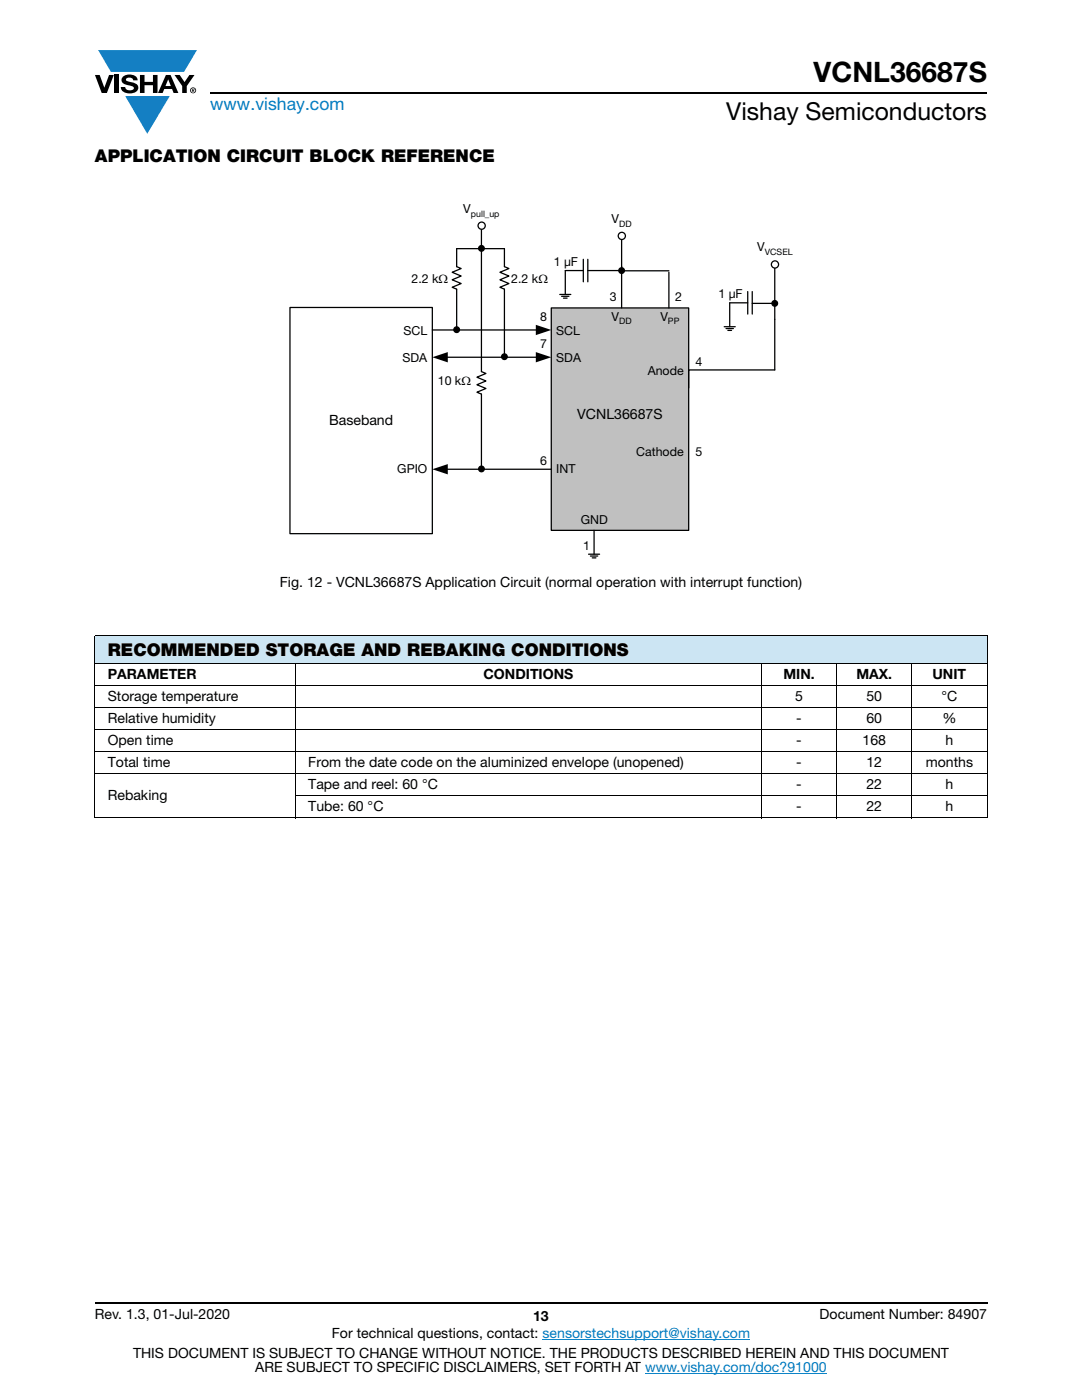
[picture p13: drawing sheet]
<svg xmlns="http://www.w3.org/2000/svg" width="216mm" height="279mm" viewBox="0 0 216 279" stroke-linecap="round" stroke-linejoin="round" font-family="sans-serif">
<defs><g id="words">
<text font-size="5.6" x="162.3" y="16.4">VCNL36687S</text>
<text font-size="4.9" x="144.9" y="24">Vishay Semiconductors</text>
<text font-size="3.5" fill="#007ec4" x="42" y="21.9">www.vishay.com</text>
<g font-size="3.5">
<text x="18.9" y="32.3">APPLICATION CIRCUIT BLOCK REFERENCE</text>
<text x="21.5" y="131">RECOMMENDED STORAGE AND REBAKING CONDITIONS</text>
</g>
<g font-size="2.8">
<text x="115.2" y="83.6">VCNL36687S</text>
<text x="65.7" y="84.8">Baseband</text>
<text x="55.8" y="117.1">Fig. 12 - VCNL36687S Application Circuit (normal operation with interrupt function)</text>
<text x="21.5" y="135.5">PARAMETER</text>
<text x="96.4" y="135.5">CONDITIONS</text>
<text x="156.3" y="135.5">MIN.</text>
<text x="170.9" y="135.5">MAX.</text>
<text x="186.1" y="135.5">UNIT</text>
<text x="21.5" y="139.9">Storage temperature</text>
<text x="158.7" y="139.9">5</text>
<text x="172.9" y="139.9">50</text>
<text x="187.9" y="139.9">°C</text>
<text x="21.5" y="144.3">Relative humidity</text>
<text x="21.5" y="148.7">Open time</text>
<text x="158.9" y="144.3">-</text>
<text x="158.9" y="148.7">-</text>
<text x="172.1" y="148.7">168</text>
<text x="172.9" y="144.3">60</text>
<text x="188" y="144.3">%</text>
<text x="188.7" y="148.7">h</text>
<text x="21.5" y="153.1">Total time</text>
<text x="61.5" y="153.1">From the date code on the aluminized envelope (unopened)</text>
<text x="158.9" y="153.1">-</text>
<text x="172.9" y="153.1">12</text>
<text x="184.7" y="153.1">months</text>
<text x="21.5" y="159.7">Rebaking</text>
<text x="61.5" y="157.5">Tape and reel: 60 °C</text>
<text x="61.5" y="161.9">Tube: 60 °C</text>
<text x="158.9" y="157.5">-</text>
<text x="158.9" y="161.9">-</text>
<text x="172.9" y="157.5">22</text>
<text x="172.9" y="161.9">22</text>
<text x="188.7" y="157.5">h</text>
<text x="188.7" y="161.9">h</text>
<text x="18.9" y="263.3">Rev. 1.3, 01-Jul-2020</text>
<text x="106.4" y="263.6">13</text>
<text x="163.6" y="263.3">Document Number: 84907</text>
<text x="66.2" y="267.1">For technical questions, contact: sensorstechsupport@vishay.com</text>
<text x="26.5" y="271">THIS DOCUMENT IS SUBJECT TO CHANGE WITHOUT NOTICE. THE PRODUCTS DESCRIBED HEREIN AND THIS DOCUMENT</text>
<text x="50.9" y="273.8">ARE SUBJECT TO SPECIFIC DISCLAIMERS, SET FORTH AT www.vishay.com/doc?91000</text>
</g>
<g font-size="2.5">
<text x="92.5" y="42.5">V</text>
<text x="122" y="44.5">V</text>
<text x="110.5" y="53.1">1 μF</text>
<text x="151.1" y="50.2">V</text>
<text x="82.1" y="56.4">2.2 kΩ</text>
<text x="102" y="56.4">2.2 kΩ</text>
<text x="143.4" y="59.5">1 μF</text>
<text x="107.8" y="64.1">8</text>
<text x="121.7" y="60">3</text>
<text x="122" y="64">V</text>
<text x="131.8" y="64">V</text>
<text x="134.7" y="60">2</text>
<text x="80.5" y="66.8">SCL</text>
<text x="107.8" y="69.5">7</text>
<text x="111" y="66.8">SCL</text>
<text x="80.3" y="72.2">SDA</text>
<text x="87.4" y="76.8">10 kΩ</text>
<text x="111" y="72.2">SDA</text>
<text x="129.2" y="74.8">Anode</text>
<text x="138.8" y="73">4</text>
<text x="79.3" y="94.3">GPIO</text>
<text x="107.8" y="92.8">6</text>
<text x="111" y="94.3">INT</text>
<text x="127" y="91">Cathode</text>
<text x="138.8" y="91">5</text>
<text x="115.9" y="104.6">GND</text>
<text x="116.4" y="109.7">1</text>
</g>
<g font-size="1.8">
<text x="94" y="43.2">pull_up</text>
<text x="123.5" y="45.2">DD</text>
<text x="152.6" y="50.9">VCSEL</text>
<text x="123.5" y="64.7">DD</text>
<text x="133.3" y="64.7">PP</text>
</g>
</g></defs>
<g fill="#147fc3">
<path d="M19.6 10h19.7l-2.6 4.3h-1.1h-13.5z"/>
<path d="M25 19.2h8.9l-4.5 7.5z"/>
</g>
<g fill="#000">
<path d="M18.9 15h1l.9 2.5 1-2.5h.9l-1.4 3.6h-1zM22.9 15h.9v3.6h-.9zM24.6 15.3a2.1 2.1 0 0 1 2.8 .3l.1 .4h-.9a.79 .79 0 0 0-.7-.5 .79 .79 0 0 0-.8 .4l.3 .3 1 .2a1.08 1.08 0 0 1 1.2 1 1.08 1.08 0 0 1-1.1 1.2 1.73 1.73 0 0 1-2.4-1.2h.9a.96 .96 0 0 0 .8 .6 .96 .96 0 0 0 .9-.4 1.31 1.31 0 0 0-1.2-.6 1.03 1.03 0 0 1-1.1-.6 1.03 1.03 0 0 1 .2-1.1zM27.9 15h.9v1.3h1.7v-1.3h.9v3.6h-.9v-1.6h-1.7v1.6h-.9zM34.8 15h1.1l.9 1.4 1-1.4h1l-1.5 2.2v1.4h-.9v-1.4z"/>
<path d="M33.6 15.9l.5 1.3h-1.1zM33.1 15l-1.6 3.6h1l.3-.8h1.5l.3 .8h1l-1.6-3.6z"/>
<path d="M38.4 17.8h.2v.2h-.2zM38.3 17.7v.7h.1v-.3l.4 .3-.2-.3 .2-.2-.1-.2z"/>
<path d="M38.1 18a.46 .46 0 0 1 .9 0 .46 .46 0 0 1-.9 0zM37.9 18a.6 .6 0 0 0 1.2 0 .6 .6 0 0 0-1.2 0z"/>
</g>
<path d="M42 18.6h155M18.9 260h178.1" fill="none" stroke="#000" stroke-width=".36"/>
<path d="M108.2 267.3h41.5M128.7 274h36.3" fill="none" stroke="#007ec4" stroke-width=".2"/>
<path d="M18.9 126.9h178.1v5.5h-178.1z" fill="#cce5f3"/>
<g fill="none" stroke="#000" stroke-width=".2">
<path d="M18.9 126.9h178.1M18.9 132.4h178.1M18.9 136.8h178.1M18.9 127v36.2M58.9 132.3v31M152 132.3v31M167 132.3v31M181.9 132.3v31M197 127v36.2M18.9 141.2h178.1M18.9 145.6h178.1M18.9 150h178.1"/>
<path d="M18.9 154.4h178.1M58.9 158.8h138.1M18.9 163.2h178.1"/>
</g>
<path d="M110 61.5h27.4v44.3h-27.4z" fill="#c0c0c0"/>
<path d="M110 61.5h27.4v44.3h-27.4z" fill="none" stroke="#000" stroke-width=".25"/>
<circle cx="124.1" cy="47.1" r=".72" fill="#fff"/>
<g fill="none" stroke="#000" stroke-width=".25">
<path d="M91.1 53.2l.9 .4-1.8 .7 1.8 .8-1.8 .7 1.8 .8-1.8 .7 .9 .4v8.2M100.7 53.2l.9 .4-1.8 .7 1.8 .8-1.8 .7 1.8 .8-1.8 .7 .9 .4v13.6M111.7 58.8h2.2M112.1 59.1h1.4M112.4 59.5h.8M116.4 54h-3.6v4.8M116.4 51.8v4.4M117.3 51.8v4.4M117.3 54h6.7M124 47.8v13.7M154.6 53.4v20.4M57.9 61.4h28.4v45.1h-28.4z"/>
<path d="M86.3 65.9h20.9M89.1 71.3h18.1M89.1 93.6h20.9M117.4 110.6h2.2M117.8 111h1.5M118.2 111.3h.7M118.5 105.8v4.8"/>
<circle cx="124" cy="54" r=".56"/>
<circle cx="124.1" cy="47.1" r=".72"/>
<circle cx="91.1" cy="65.8" r=".56"/>
<circle cx="100.7" cy="71.2" r=".56"/>
</g>
<g fill="#000">
<path d="M86.3 71.3l3.1-1v2zM106.9 64.8l3.1 1.1-3.1 1zM106.9 70.3l3.1 1-3.1 1zM86.3 93.6l3.1-1v2.1z"/>
<circle cx="124" cy="54" r=".56"/>
<circle cx="91.1" cy="65.8" r=".56"/>
<circle cx="100.7" cy="71.2" r=".56"/>
</g>
<circle cx="154.6" cy="52.8" r=".72" fill="#fff"/>
<g fill="none" stroke="#000" stroke-width=".25">
<path d="M91.1 53.2v-3.6h9.6v3.6M96.1 45.9v28.3l.9 .3-1.8 .8 1.8 .7-1.8 .8 1.8 .7-1.8 .8 .9 .4v14.9M149.2 58.2v4.5M150.1 58.2v4.5M144.5 65.2h2.2M144.9 65.6h1.4M145.2 65.9h.8M149.2 60.4h-3.6v4.8M150.1 60.5h4.5"/>
<circle cx="96.1" cy="49.6" r=".56"/>
<circle cx="154.6" cy="52.8" r=".72"/>
<circle cx="154.6" cy="60.5" r=".56"/>
<circle cx="96.1" cy="93.6" r=".56"/>
</g>
<g fill="#000">
<circle cx="96.1" cy="49.6" r=".56"/>
<circle cx="154.6" cy="60.5" r=".56"/>
<circle cx="96.1" cy="93.6" r=".56"/>
</g>
<circle cx="96.1" cy="45" r=".72" fill="#fff"/>
<g fill="none" stroke="#000" stroke-width=".25">
<path d="M124 53.2v.8h9.5M133.5 54.3v7.2M154.6 73.8h-17.2v3.6"/>
<circle cx="96.1" cy="45" r=".72"/>
</g>
<use href="#words"/>
</svg>
